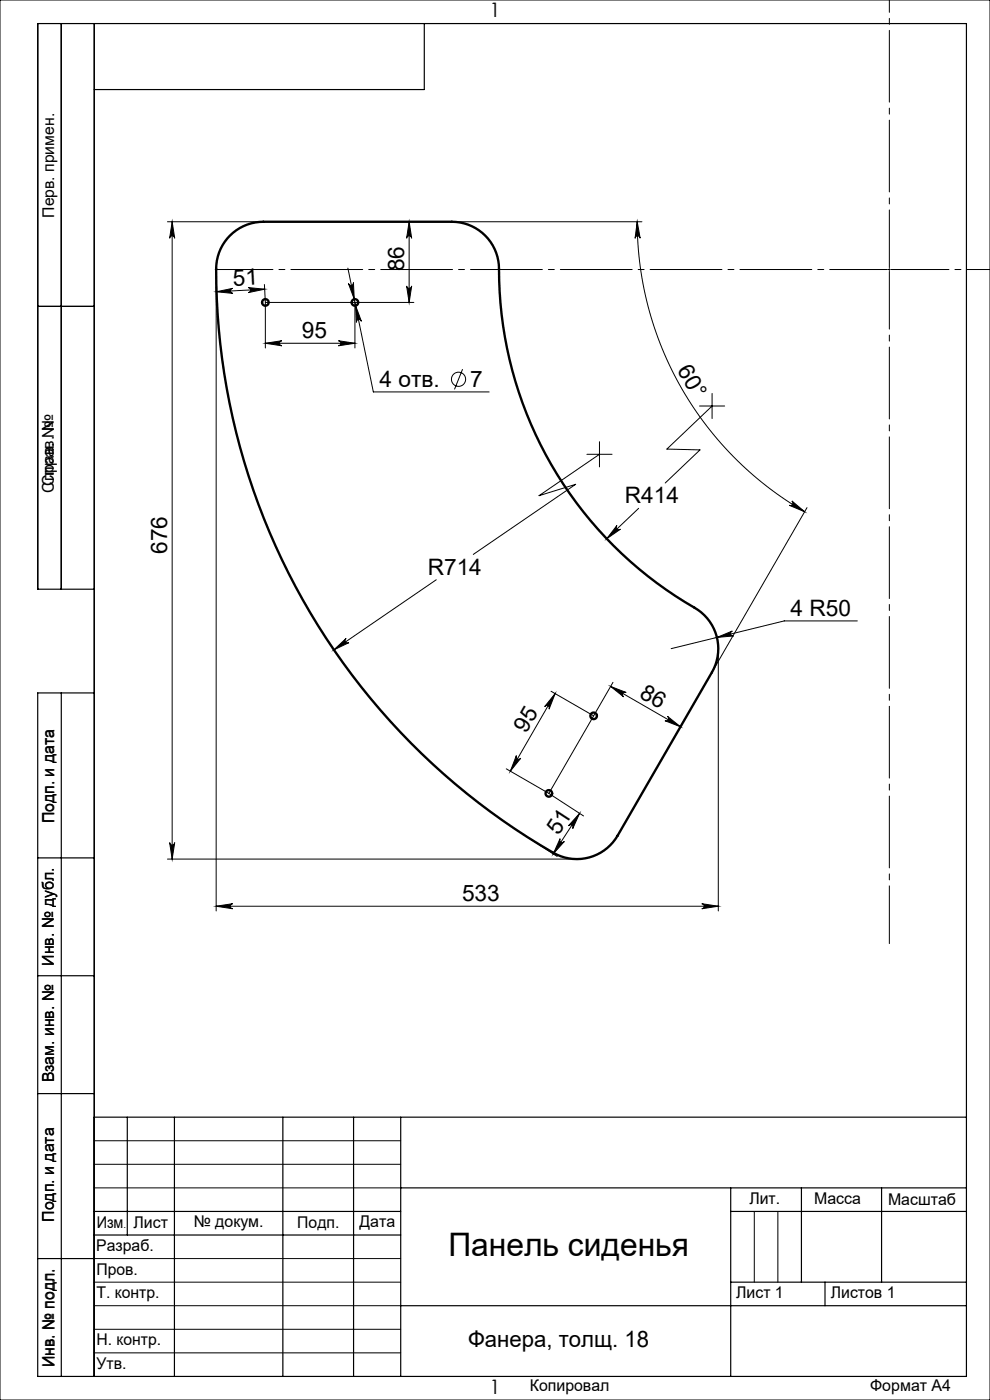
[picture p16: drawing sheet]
<svg xmlns="http://www.w3.org/2000/svg" width="210mm" height="297mm" viewBox="0 0 210 297" stroke-linecap="round" stroke-linejoin="round" font-family="sans-serif">
<defs><g id="words">
<text font-size="6.9" x="95.1" y="266.4">Панель сиденья</text>
<g font-size="4.8">
<text x="85.7" y="57.5" transform="rotate(-90 85.7 57.5)">86</text>
<text x="49.5" y="60.6" transform="rotate(-3 49.5 60.6)">51</text>
<text x="64" y="71.7">95</text>
<text x="80.5" y="82.1">4 отв.</text>
<text x="99.7" y="82.1">7</text>
<text x="143.6" y="78.5" transform="rotate(60 143.6 78.5)">60°</text>
<text x="132.5" y="106.8">R414</text>
<text x="35.4" y="117.5" transform="rotate(-90 35.4 117.5)">676</text>
<text x="90.7" y="121.9">R714</text>
<text x="167.7" y="130.6">4 R50</text>
<text x="135.5" y="147.8" transform="rotate(30 135.5 147.8)">86</text>
<text x="111.6" y="155.6" transform="rotate(-60 111.6 155.6)">95</text>
<text x="118.5" y="177.4" transform="rotate(-57 118.5 177.4)">51</text>
<text x="98" y="191.2">533</text>
<text x="99.3" y="285.7">Фанера, толщ. 18</text>
</g>
<g font-size="4.2">
<text x="103.8" y="3.7">1</text>
<text x="103.8" y="295.7">1</text>
</g>
<g font-size="3.4">
<text x="11.5" y="46.2" transform="rotate(-90 11.5 46.2)">Перв. примен.</text>
<text x="11.4" y="103.2" transform="rotate(-90 11.4 103.2)">Справ. №</text>
<text x="11.5" y="104.5" transform="rotate(-90 11.5 104.5)">Справ. №</text>
<text x="11.4" y="174.7" transform="rotate(-90 11.4 174.7)">Подп. и дата</text>
<text x="11.5" y="204.9" transform="rotate(-90 11.5 204.9)">Инв. № дубл.</text>
<text x="11.5" y="229.6" transform="rotate(-90 11.5 229.6)">Взам. инв. №</text>
<text x="159" y="255.5">Лит.</text>
<text x="172.7" y="255.5">Масса</text>
<text x="188.4" y="255.6">Масштаб</text>
<text x="11.5" y="259.2" transform="rotate(-90 11.5 259.2)">Подп. и дата</text>
<text x="20.5" y="260.4">Изм</text>
<text x="28.3" y="260.4">Лист</text>
<text x="41.1" y="260.4">№ докум.</text>
<text x="63.1" y="260.4">Подп.</text>
<text x="76.2" y="260.4">Дата</text>
<text x="20.4" y="265.4">Разраб.</text>
<text x="20.5" y="275.4">Т. контр.</text>
<text x="20.5" y="270.4">Пров.</text>
<text x="156.2" y="275.4">Лист 1</text>
<text x="176.2" y="275.4">Листов 1</text>
<text x="20.5" y="285.4">Н. контр.</text>
<text x="11.4" y="290" transform="rotate(-90 11.4 290)">Инв. № подл.</text>
<text x="20.5" y="290.4">Утв.</text>
<text x="112.4" y="295">Копировал</text>
<text x="184.6" y="295">Формат А4</text>
</g>
<text font-size="2.1" x="26.2" y="260.4">.</text>
</g></defs>
<g fill="none" stroke="#000" stroke-width=".21">
<path d="M0 0h210v297h-210zM35.5 47h20.3M36.5 47l.6 3.5a.54 .54 0 0 0-.6-.5 .54 .54 0 0 0-.5 .5zM36.5 47v135.3M45.9 57.1v136.2M73.8 56.9l5.4 26.2h24.6M86.8 47v17.2M86.8 47l.5 3.5a.54 .54 0 0 0-.5-.5 .54 .54 0 0 0-.6 .5zM95.9 47h40.3M135.2 47l.6 3.5a.54 .54 0 0 0-.6-.5 .54 .54 0 0 0-.5 .6zM135.2 47a71 71 0 0 0 35.5 61.6M188.5 57.2h.4"/>
<path d="M188.7 57v.4M45.8 60.9l.2 3.8M45.9 61.9l3.5-.7a.54 .54 0 0 0-.5 .5 .54 .54 0 0 0 .5 .5zM52.6 61l3.5 .4-3.4 .7a.54 .54 0 0 0 .5-.6 .54 .54 0 0 0-.6-.5zM56.1 60.4l.2 3.7v9.7M56.1 61.4l-10.2 .5M56.3 72.8h19M56.3 72.8l3.5-.5a.54 .54 0 0 0-.5 .5 .54 .54 0 0 0 .5 .6zM56.3 64.2h31.5M71.8 72.3l3.5 .5-3.5 .6a.54 .54 0 0 0 .5-.6 .54 .54 0 0 0-.5-.5zM73.9 60.2a.54 .54 0 0 0 .6 .3 .54 .54 0 0 0 .5-.6l.1 3.6zM75.3 64.2v9.6"/>
<path d="M75.4 64.8l1.3 3.4a.54 .54 0 0 0-.7-.4 .54 .54 0 0 0-.4 .6zM86.2 60.7a.54 .54 0 0 0 .6 .5 .54 .54 0 0 0 .5-.5l-.5 3.5zM98.1 78.3l-1.7 4.3M124.5 96.4h5.3M127.2 96.4l-12.9 8.8 7.8-2.5-21.7 14.9M127.2 93.7v5.3M148.4 86.1h5.3M151.1 86.1l-9.6 9.2 7 .1-7.4 7.1M151.1 83.5v5.3M130.9 111.5a.54 .54 0 0 0 0 .7 .54 .54 0 0 0 .7 .1l-2.9 2zM135.5 107.8l-6.8 6.5M168 106.3l2.7 2.3-3.3-1.4a.54 .54 0 0 0 .7-.2 .54 .54 0 0 0-.1-.7z"/>
<path d="M171.2 107.7l-20.2 34.9M70.8 137.9l2.6-2.5a.54 .54 0 0 0-.1 .8 .54 .54 0 0 0 .7 .1zM92.5 123l-21.7 14.9M152.1 135.2l3.2-1.3a.54 .54 0 0 0-.3 .6 .54 .54 0 0 0 .6 .4zM152.4 137.6v55.7M181.9 131.7h-15.5l-24 5.9M116.9 146.6l9 5.3M117.8 147.1l-1.3 3.3a.54 .54 0 0 0-.2-.7 .54 .54 0 0 0-.8 .2zM117.8 147.1l-9.5 16.5M129.5 145.6l14.8 8.6M129.5 145.6l3.3 1.3a.54 .54 0 0 0-.7 .2 .54 .54 0 0 0 .2 .7zM130 144.8l-13.6 23.5 7.4 4.8"/>
<path d="M141.6 152l2.7 2.2-3.3-1.3a.54 .54 0 0 0 .8-.2 .54 .54 0 0 0-.2-.7zM36 178.8a.54 .54 0 0 0 .5 .5 .54 .54 0 0 0 .6-.5l-.6 3.5zM107.4 163.1l9 5.2M109.5 160.3a.54 .54 0 0 0 .2 .7 .54 .54 0 0 0 .8-.2l-2.2 2.8zM110.8 176.9l7.4 4.8M118.8 177.9a.54 .54 0 0 0 .2 .7 .54 .54 0 0 0 .7-.1l-2.3 2.6zM122.9 172.6l-1.4 3.2a.54 .54 0 0 0-.2-.7 .54 .54 0 0 0-.7 .1zM122.9 172.6l-5.5 8.5M35.5 182.3h86.9M45.9 192.3l3.5-.6a.54 .54 0 0 0-.6 .6 .54 .54 0 0 0 .6 .5zM45.9 192.3h106.5M148.9 191.7l3.5 .6-3.5 .5a.54 .54 0 0 0 .5-.5 .54 .54 0 0 0-.5-.6z"/>
<path d="M20 242h65M20 247h65M20 252h65M160 257v15M165 257v15M20 267h65M20 272h65M20 277h65M20 282h65M20 287h65"/>
<circle cx="97.3" cy="80.5" r="1.5"/>
</g>
<path d="M188.3 57.2h-142.6M188.7 56.8v-56.8M188.7 57.6v142.6M189.1 57.2h21" fill="none" stroke="#000" stroke-width=".21" stroke-dasharray="15.2 1.3 1.3 1.3" stroke-dashoffset="3"/>
<g fill="none" stroke="#000" stroke-width=".25">
<path d="M13 5v120M20 5v287M90 5v14h-70M8 65h12M20 125h-12v-120h197v287h-197v-145h12M13 147v145M8 182h12M8 207h12M8 232h12M20 237h185M27 237v25M37 237v55"/>
<path d="M60 237v55M75 237v55M85 237v55M20 257h65M85 252h120M155 252v40M155 257h50M170 252v20M187 252v20M8 267h12M20 262h65M85 277h120"/>
<path d="M155 272h50M175 272v5"/>
</g>
<g fill="#000">
<path d="M73.9 60.2l1.2 3.3-.1-3.6a.54 .54 0 0 1-.5 .6 .54 .54 0 0 1-.6-.3zM75.4 64.8l.2 3.6a.54 .54 0 0 1 .4-.6 .54 .54 0 0 1 .7 .4zM70.8 137.9l3.2-1.6a.54 .54 0 0 1-.7-.1 .54 .54 0 0 1 .1-.8zM130.9 111.5l-2.2 2.8 2.9-2a.54 .54 0 0 1-.7-.1 .54 .54 0 0 1 0-.7zM152.1 135.2l3.5-.3a.54 .54 0 0 1-.6-.4 .54 .54 0 0 1 .3-.6zM45.9 192.3l3.5-.6a.54 .54 0 0 0-.6 .6 .54 .54 0 0 0 .6 .5zM148.9 191.7l3.5 .6-3.5 .5a.54 .54 0 0 0 .5-.5 .54 .54 0 0 0-.5-.6z"/>
<path d="M86.8 47l.5 3.5a.54 .54 0 0 0-.5-.5 .54 .54 0 0 0-.6 .5zM86.2 60.7a.54 .54 0 0 0 .6 .5 .54 .54 0 0 0 .5-.5l-.5 3.5z"/>
<path d="M135.2 47l.6 3.5a.54 .54 0 0 0-.6-.5 .54 .54 0 0 0-.5 .6zM168 106.3l2.7 2.3-3.3-1.4a.54 .54 0 0 0 .7-.2 .54 .54 0 0 0-.1-.7z"/>
<path d="M45.9 61.9l3.5-.7a.54 .54 0 0 0-.5 .5 .54 .54 0 0 0 .5 .5zM52.6 61l3.5 .4-3.4 .7a.54 .54 0 0 0 .5-.6 .54 .54 0 0 0-.6-.5z"/>
<path d="M56.3 72.8l3.5-.5a.54 .54 0 0 0-.5 .5 .54 .54 0 0 0 .5 .6zM71.8 72.3l3.5 .5-3.5 .6a.54 .54 0 0 0 .5-.6 .54 .54 0 0 0-.5-.5z"/>
<path d="M129.5 145.6l3.3 1.3a.54 .54 0 0 0-.7 .2 .54 .54 0 0 0 .2 .7zM141.6 152l2.7 2.2-3.3-1.3a.54 .54 0 0 0 .8-.2 .54 .54 0 0 0-.2-.7z"/>
<path d="M36 178.8a.54 .54 0 0 0 .5 .5 .54 .54 0 0 0 .6-.5l-.6 3.5zM36.5 47l.6 3.5a.54 .54 0 0 0-.6-.5 .54 .54 0 0 0-.5 .5z"/>
<path d="M109.5 160.3a.54 .54 0 0 0 .2 .7 .54 .54 0 0 0 .8-.2l-2.2 2.8zM117.8 147.1l-1.3 3.3a.54 .54 0 0 0-.2-.7 .54 .54 0 0 0-.8 .2z"/>
<path d="M118.8 177.9a.54 .54 0 0 0 .2 .7 .54 .54 0 0 0 .7-.1l-2.3 2.6zM122.9 172.6l-1.4 3.2a.54 .54 0 0 0-.2-.7 .54 .54 0 0 0-.7 .1z"/>
</g>
<g fill="none" stroke="#000" stroke-width=".5">
<path d="M48.8 50a10 10 0 0 1 7.1-3h40a10 10 0 0 1 10 10.1 83 83 0 0 0 42.2 72.3 10 10 0 0 1 2.9 13.2l-20 34.7a10 10 0 0 1-13.6 3.6 142.7 142.7 0 0 1-71.5-124.7 10 10 0 0 1 2.9-6.2z"/>
<circle cx="56.3" cy="64.2" r=".7"/>
<circle cx="75.3" cy="64.2" r=".7"/>
<circle cx="125.9" cy="151.9" r=".7"/>
<circle cx="116.4" cy="168.3" r=".7"/>
</g>
<use href="#words"/>
</svg>
